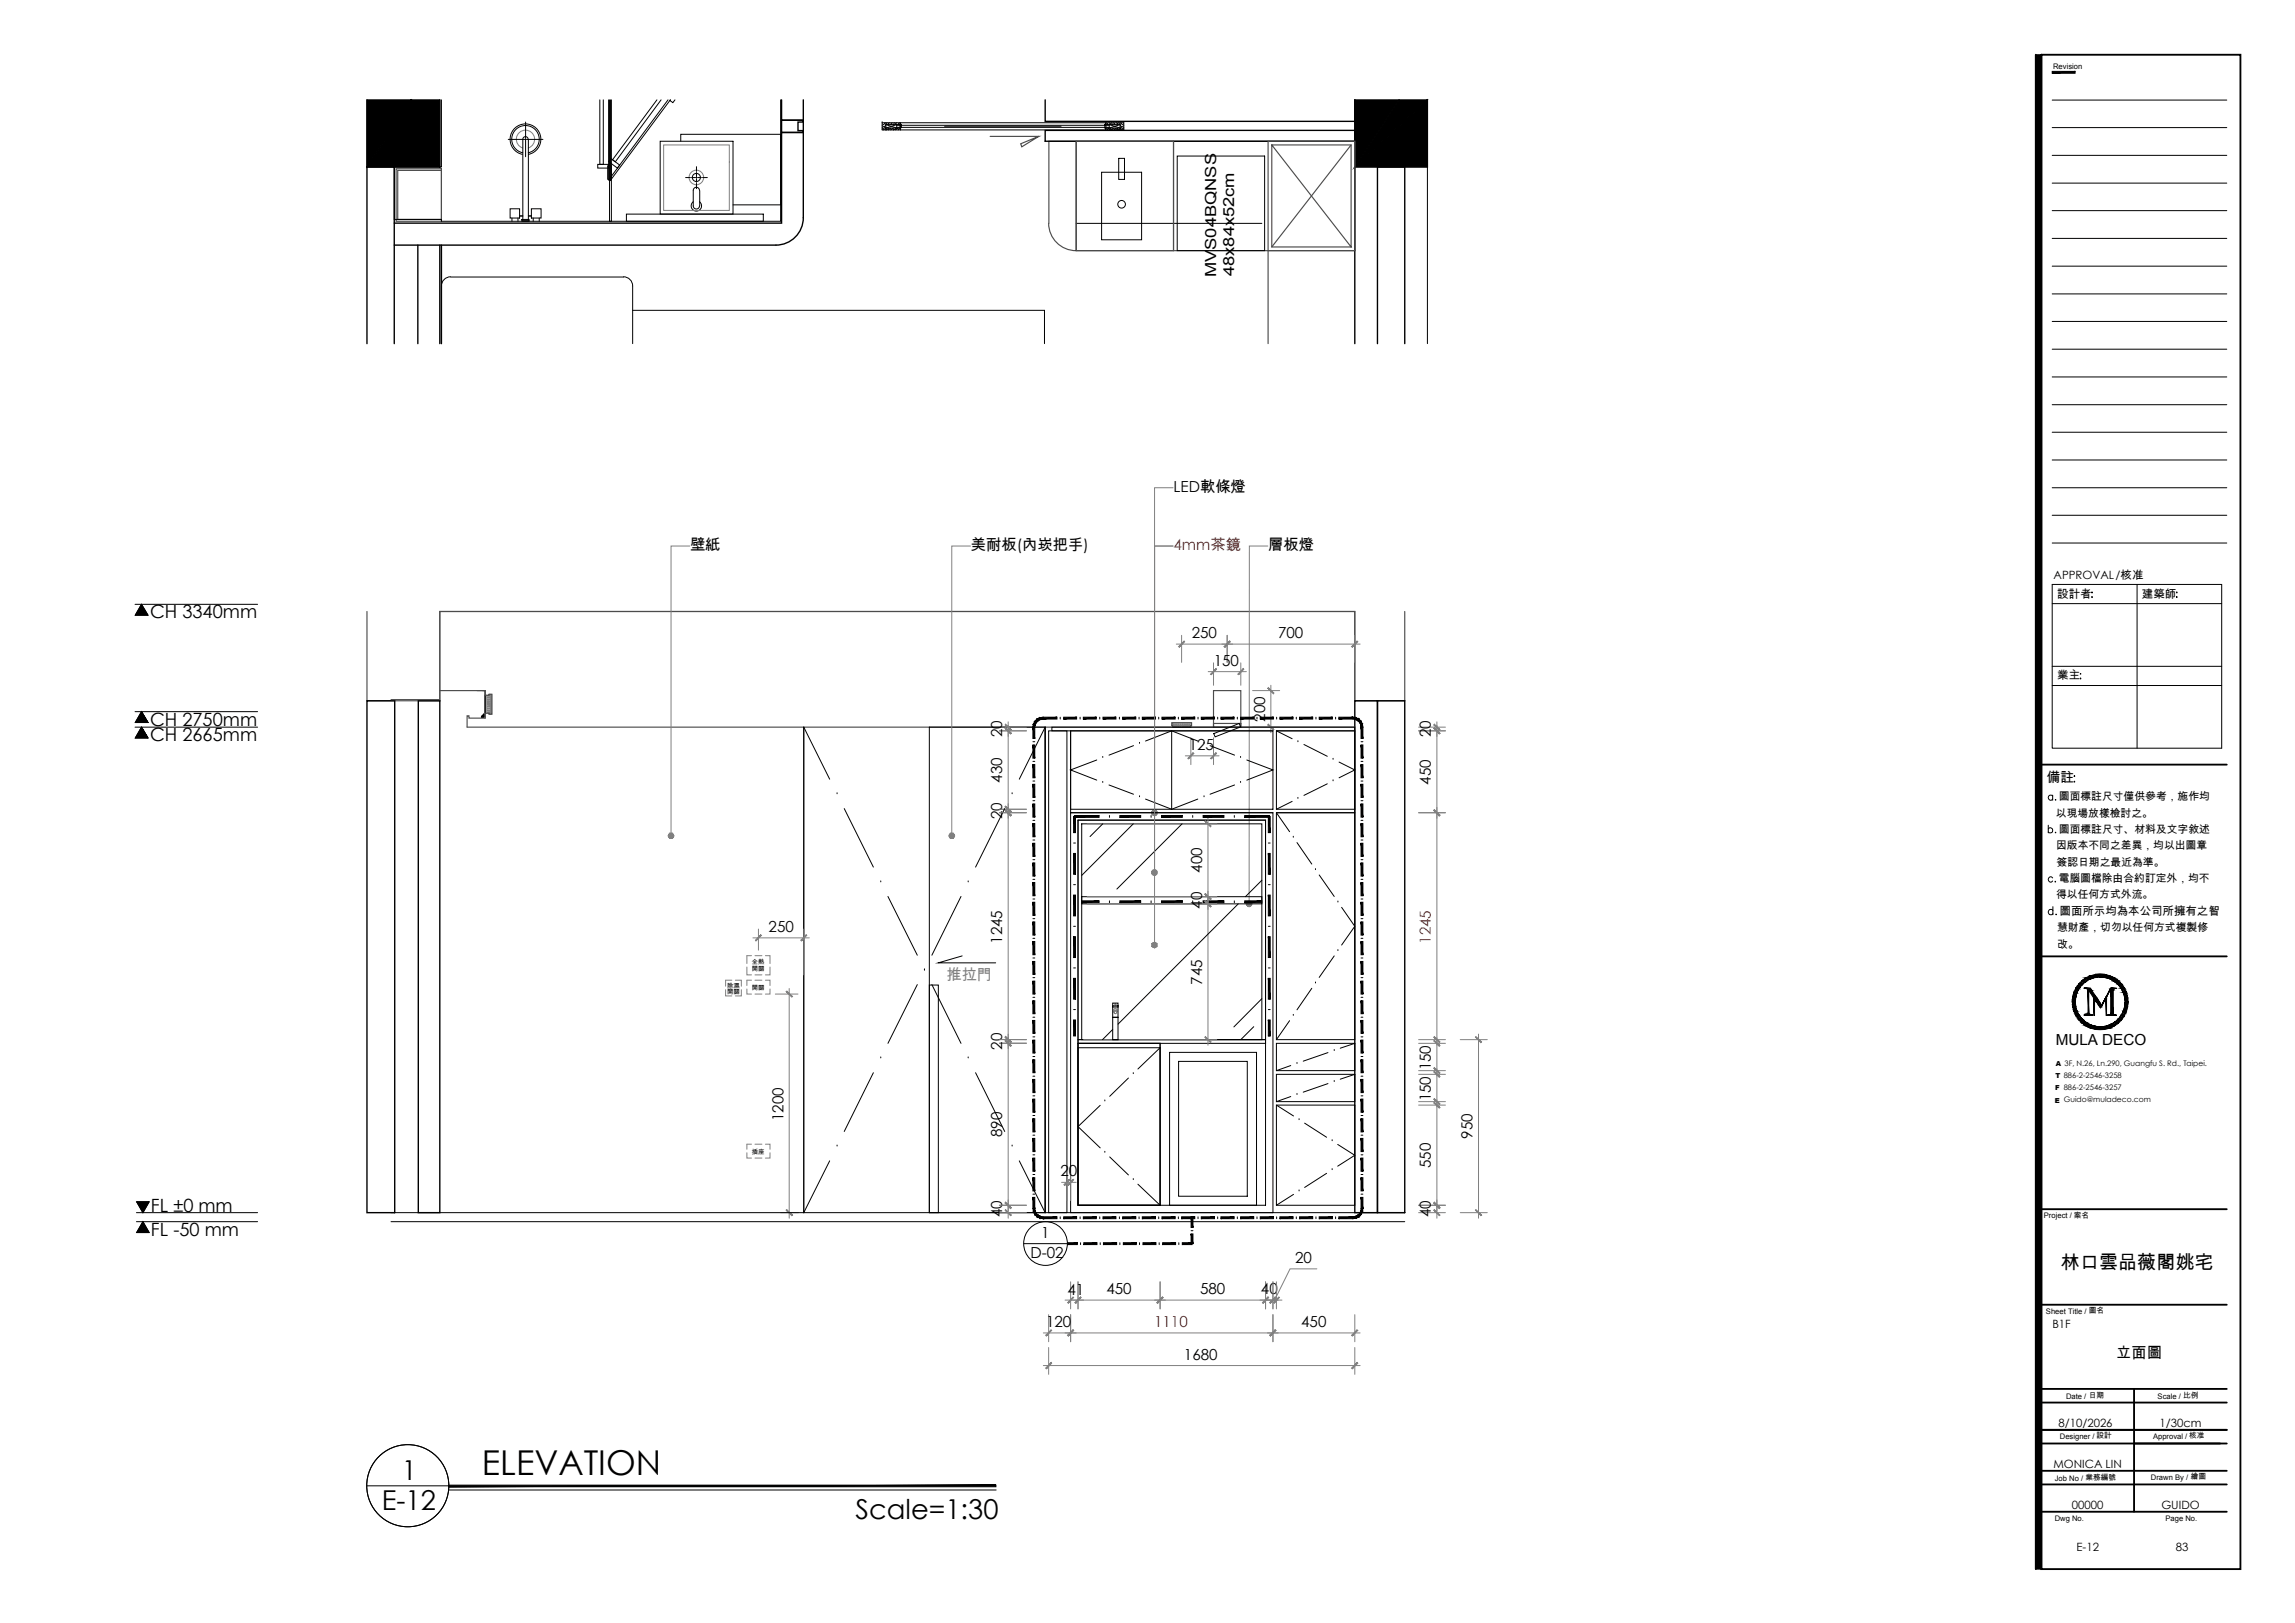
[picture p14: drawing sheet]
<svg xmlns="http://www.w3.org/2000/svg" width="420mm" height="297mm" viewBox="0 0 420 297" stroke-linecap="round" stroke-linejoin="round" font-family="sans-serif">
<defs><g id="words">
<text font-size="6.3" x="88.2" y="269.9">ELEVATION</text>
<g font-size="5">
<text x="73.6" y="270.9">1</text>
<text x="69.9" y="276.3">E-12</text>
<text x="156.6" y="278">Scale=1:30</text>
</g>
<text font-size="3.5" x="377.3" y="232.3">林口雲品薇閣姚宅</text>
<g font-size="3.3">
<text x="27.5" y="113.1">CH 3340mm</text>
<text x="27.5" y="135.6">CH 2665mm</text>
<text x="27.5" y="132.8">CH 2750mm</text>
<text x="27.6" y="221.7">FL ±0 mm</text>
<text x="27.6" y="226.2">FL -50 mm</text>
</g>
<g font-size="2.8">
<text x="222.6" y="50.7" transform="rotate(-90 222.6 50.7)">MVS04BQNSS</text>
<text x="226" y="50.5" transform="rotate(-90 226 50.5)">48x84x52cm</text>
<text x="214.8" y="90">LED軟條燈</text>
<text x="126.3" y="100.7">壁紙</text>
<text x="177.8" y="100.7">美耐板(內崁把手)</text>
<text x="232.2" y="100.7">層板燈</text>
<text x="218.2" y="116.8">250</text>
<text x="234" y="116.8">700</text>
<text x="222.2" y="121.9">150</text>
<text x="183.5" y="134.9" transform="rotate(-90 183.5 134.9)">20</text>
<text x="217.6" y="137.3">125</text>
<text x="231.6" y="132.1" transform="rotate(-90 231.6 132.1)">200</text>
<text x="262" y="134.9" transform="rotate(-90 262 134.9)">20</text>
<text x="183.5" y="143.2" transform="rotate(-90 183.5 143.2)">430</text>
<text x="262" y="143.6" transform="rotate(-90 262 143.6)">450</text>
<text x="183.5" y="150" transform="rotate(-90 183.5 150)">20</text>
<text x="220.1" y="159.8" transform="rotate(-90 220.1 159.8)">400</text>
<text x="220.1" y="166.3" transform="rotate(-90 220.1 166.3)">40</text>
<text x="140.7" y="170.5">250</text>
<text x="183.5" y="172.7" transform="rotate(-90 183.5 172.7)">1245</text>
<text x="220.1" y="180.2" transform="rotate(-90 220.1 180.2)">745</text>
<text x="376.3" y="191.3">MULA DECO</text>
<text x="183.5" y="192.1" transform="rotate(-90 183.5 192.1)">20</text>
<text x="262" y="195.9" transform="rotate(-90 262 195.9)">150</text>
<text x="262" y="201.6" transform="rotate(-90 262 201.6)">150</text>
<text x="143.4" y="205.2" transform="rotate(-90 143.4 205.2)">1200</text>
<text x="183.5" y="208.1" transform="rotate(-90 183.5 208.1)">890</text>
<text x="269.6" y="208.4" transform="rotate(-90 269.6 208.4)">950</text>
<text x="194.1" y="215.3">20</text>
<text x="262" y="213.8" transform="rotate(-90 262 213.8)">550</text>
<text x="183.5" y="222.8" transform="rotate(-90 183.5 222.8)">40</text>
<text x="190.6" y="226.6">1</text>
<text x="262" y="222.8" transform="rotate(-90 262 222.8)">40</text>
<text x="188.6" y="230.2">D-02</text>
<text x="237.1" y="231.2">20</text>
<text x="195.4" y="236.9">41</text>
<text x="202.6" y="236.9">450</text>
<text x="219.7" y="236.9">580</text>
<text x="230.8" y="236.9">40</text>
<text x="191.5" y="242.9">120</text>
<text x="238.2" y="242.9">450</text>
<text x="216.7" y="248.9">1680</text>
<text x="387.4" y="248.5">立面圖</text>
</g>
<g font-size="2.8" fill="#f00">
<text x="214.8" y="100.7">4mm茶鏡</text>
<text x="262" y="172.7" transform="rotate(-90 262 172.7)">1245</text>
<text x="211.3" y="242.9">1110</text>
</g>
<text font-size="2.8" fill="#808080" x="173.3" y="179.3">推拉門</text>
<text font-size="2.5" x="374.7" y="143.2">備註</text>
<g font-size="2.1">
<text x="376" y="106">APPROVAL/核准</text>
<text x="376.6" y="109.4">設計者</text>
<text x="392.1" y="109.4">建築師</text>
<text x="376.6" y="124.3">業主</text>
<text x="377.1" y="167.4">圖面所示均為本公司所擁有之智</text>
<text x="375.8" y="243.1">B1F</text>
<text x="376.9" y="261.2">8/10/2026</text>
<text x="395.4" y="261.2">1/30cm</text>
<text x="375.9" y="268.7">MONICA LIN</text>
<text x="379.3" y="276.2">00000</text>
<text x="395.7" y="276.2">GUIDO</text>
<text x="380.2" y="283.8">E-12</text>
<text x="398.3" y="283.8">83</text>
</g>
<g font-size="2">
<text x="376.4" y="149.5">以現場放樣檢討之。</text>
<text x="376.9" y="146.5">圖面標註尺寸僅供參考，施作均</text>
<text x="376.4" y="155.4">因版本不同之差異，均以出圖章</text>
<text x="376.9" y="152.4">圖面標註尺寸、材料及文字敘述</text>
<text x="376.5" y="158.4">簽認日期之最近為準。</text>
<text x="376.9" y="161.4">電腦圖檔除由合約訂定外，均不</text>
<text x="376.4" y="164.4">得以任何方式外流。</text>
<text x="376.6" y="170.4">慧財產，切勿以任何方式複製修</text>
<text x="376.6" y="173.4">改。</text>
</g>
<g font-size="1.4">
<text x="375.9" y="12.6">Revision</text>
<text x="374.2" y="222.9">Project / 案名</text>
<text x="374.6" y="240.4">Sheet Title / 圖名</text>
<text x="378.2" y="256.1">Date / 日期</text>
<text x="395" y="256.1">Scale / 比例</text>
<text x="377.1" y="263.4">Designer / 設計</text>
<text x="394.2" y="263.4">Approval / 核准</text>
<text x="376.2" y="271">Job No / 業務編號</text>
<text x="393.8" y="270.8">Drawn By / 繪圖</text>
<text x="376.2" y="278.3">Dwg No.</text>
<text x="396.5" y="278.3">Page No.</text>
</g>
<g font-size="1.3">
<text x="376.3" y="197.3">T 886-2-2546-3258</text>
<text x="376.3" y="195.1">A 3F, N.26, Ln.290, Guangfu S. Rd., Taipei.</text>
<text x="376.2" y="201.8">E Guido@muladeco.com</text>
<text x="376.3" y="199.5">F 886-2-2546-3257</text>
</g>
<g font-size="1.2">
<text x="137.6" y="177.7">開關</text>
<text x="137.6" y="176.4">全熱</text>
<text x="133.1" y="182">開關</text>
<text x="133.1" y="180.7">除濕</text>
<text x="137.7" y="181.1">開關</text>
<text x="137.7" y="211.1">插座</text>
</g>
</g></defs>
<!-- layer: I-ELEV-TEXT -->
<g fill="#000" stroke="#000" stroke-width=".18">
<path d="M25.9 110.6l1.2 2h-2.3zM25 219.9h2.3l-1.1 2zM26.2 223.6l1.1 2h-2.3z"/>
<path d="M25.9 133.1l1.2 2zM25.9 133.1l1.2 2h-2.3z"/>
<path d="M25.9 130.2l1.2 2zM25.9 130.2l1.2 2h-2.3z"/>
</g>
<path d="M24.7 110.6h22.5M25.9 110.6l1.2 2h-2.3zM24.7 133.1h22.5M24.7 130.2h22.5M25.9 133.1l1.2 2h-2.3zM25.9 130.2l1.2 2h-2.3zM25 219.9h2.3l-1.1 2zM25 221.9h22.2M25 223.6h22.2M26.2 223.6l1.1 2h-2.3z" fill="none" stroke="#000" stroke-width=".18"/>
<!-- layer: I-ELEV2 -->
<path d="M67.2 111.9v16.4h13.3v-16.4h167.5v16.4h9.2v-16.4M71.6 128h8.9v-16.1h167.5v16.1M80.5 126.4h8.3v5h-2.9v-.4h-.4v2.1h162.5M87.3 126.4h1.5v.8h.7v-.1h.5v3.6h-.5v-.2h-.7M88.3 126.4h.5v5M214.7 133.1l-.2-.8h3.6l-.1 .8M222.2 133.1v-6.7h5v6.7M222.2 132.4h5v.7h-5z" fill="none" stroke="#4c4c4c" stroke-width=".21"/>
<!-- layer: I-ELEV1 -->
<path d="M67.2 128.3h5.1v93.6h-5.1zM76.6 128.3h3.9v93.6h-3.9zM147.2 133.1v88.8M191.3 133.1v88.8M248 128.3h4.2v93.6h-4.2zM252.2 128.3h5v93.6h-5z" fill="none" stroke="#000" stroke-width=".25"/>
<!-- layer: I-ELEV6 -->
<g fill="none" stroke="#808080" stroke-width=".18">
<path d="M89.2 129.3l.6 .1h-.6zM89.2 128.6l.6 .1h-.6zM89.2 129.6l.6 .1h-.6zM89.2 129.9l.6 .1-.6 .1zM89.2 128.3l.6 .1h-.6zM89.2 127.3l.6 .1h-.6zM89.5 127.1h.5v3.6h-.5zM89.8 129l-.6-.1v.2h.6M89.8 130.3h-.6v.1l.6-.1M89.8 128h-.6v.1l.6-.1M89.8 127.6h-.6v.1h.6M89.8 127.1v3.6"/>
<path d="M214.5 132.3h3.6v.5h-3.6zM214.5 132.5h3.6M214.8 132.5l-.1 .6h.1v-.6M215.1 132.5l.1 .6h-.1zM215.4 132.5l.1 .6h-.1zM215.8 132.5l.1 .6h-.2zM216.1 132.5l.1 .6h-.1zM216.4 132.5v.6h.1v-.6M216.7 132.5l.2 .6h-.2zM217.1 132.5l.1 .6h-.2zM217.5 132.5l-.1 .6h.1v-.6M217.8 132.5v.6h-.1z"/>
<path d="M134 179.4h-1.2v1.1M134.6 179.4h1.1v1.1M136.7 177v1.4h.9M137.6 179.4h-.9v1M137.6 174.9h-.9v1.4M138.2 179.4h1.3M138.2 178.4h1.3M138.2 174.9h1.3M140.1 179.4h.9v1M140.1 174.9h.9v1.4M141 177v1.4h-.9M132.8 181.1v1.2h1.2"/>
<path d="M135.7 181.1v1.2h-1.1M136.7 181v.9h.9M138.2 181.9h1.3M141 181v.9h-.9M136.7 211v.9h.9M137.6 209.4h-.9v.9M138.2 211.9h1.3M138.2 209.4h1.3M140.1 209.4h.9v.9M141 211v.9h-.9"/>
</g>
<!-- layer: I-ELEV-DIM -->
<path d="M147.2 221.9h.1" fill="none" stroke="#000" stroke-width=".18"/>
<g fill="none" stroke="#808080" stroke-width=".18">
<path d="M215.3 117.9h33.7M216.3 116.3v4.9M224.7 116.3v4.9M248 116.3v4.9M183 133.8h4.9M183 133.1h4.9M184.6 132.1v2.7M184.6 132.7v88.9M217 138.3h6.2M218 135v4.9M221.2 122.9h7M222.2 121.3v4.1"/>
<path d="M222.2 135v4.9M227.2 121.3v4.1M229.3 133.1h5M229.3 126.4h5M232.7 125.4v8.7M259.7 133.8h4.9M259.7 133.1h4.9M263.1 132.1v2.7M263.1 132.7v17.1M183 148.7h4.9M183 148.1h4.9M184.6 147.1v2.7"/>
<path d="M199.1 150.8h23.7M221.1 149.8v41.5M259.7 148.7h4.9M137.8 171.6h10.4M138.9 170v3.9M147.2 170v8.4M199.1 165.4h23.7M199.1 164.1h23.7M221.1 163.1v3.3M141.9 181.9h4.2M144.5 180.9v42.1M183 190.2l4.9 .1h-4.9"/>
<path d="M183 191h4.9M183 190.9h4.9M184.6 189.3v2.6M198.4 190.3h24.4M259.7 196.6h4.9M259.7 191h4.9M259.7 195.9h4.9M263.1 195.6v7M263.1 189.9v7M267.3 190.3h5M270.7 189.3v33.7M184.6 219.6v3.4"/>
<path d="M194.4 216.4h2.6M195.3 214.8v4.9M196 214.8v4.9M259.7 202.3h4.9M259.7 201.6h4.9M263.1 219.6v3.4M263.1 201.3v20.3M142.9 221.9h3.3M183 221.9h4.9M183 220.6h4.9M195 237.9h3.4M196 234.6v5"/>
<path d="M196.4 237.9h36.6M197.4 234.6v5M212.4 234.6v5M230.7 237.9h3.3M231.7 234.6v5M233 237.9h.7h-.7M233 234.6v5M233.7 237.9h1M233.7 234.6v5M241.1 232.2h-4.9l-2.9 5.7M259.7 221.9h4.9M259.7 220.6h4.9"/>
<path d="M267.3 221.9h5M191 244h6M191 249.9h58M192 240.6v5M192 246.6v4.9M196 240.6v5M232 244h17M233 240.6v5M248 240.6v5M248 246.6v4.9"/>
</g>
<!-- layer: 0 -->
<g fill="#808080" stroke="#808080" stroke-width=".18">
<path d="M139.3 171.1l-.9 1.1 1-1zM139.3 171.1l-.9 1.1-.1-.1z"/>
<path d="M146.6 172.1l.1 .1 .9-1.1zM147.6 171.1l.1 .1-1 1z"/>
<path d="M143.9 181.5l1 1 .2-.1zM143.9 181.5l.2-.1 1 1z"/>
<path d="M143.9 221.5l1.2 .9-1-1zM143.9 221.5l1.2 .9-.2 .1z"/>
<path d="M228.7 165.4v.5l-.3-.1zM228.3 165.7l.1 .1 .3-.4zM228.2 165.4h.5l-.4 .3z"/>
<path d="M228.3 165.2l.4 .2h-.5zM228.3 165.2l.4 .2-.3-.4zM228.4 165l.3-.1v.5z"/>
<path d="M228.7 164.9l.2 .1-.2 .4zM228.9 165l-.2 .4 .4-.2zM228.7 165.4l.4-.2 .1 .2z"/>
<path d="M228.7 165.4h.5l-.1 .3zM228.7 165.4l.2 .4 .2-.1zM228.7 165.4l.2 .4-.2 .1z"/>
<path d="M122.9 153v.4h-.3zM122.4 153.2l.2 .2 .3-.4zM122.3 153h.6l-.5 .2z"/>
<path d="M122.4 152.7l.5 .3h-.6zM122.6 152.5l-.2 .2 .5 .3zM122.6 152.5h.3v.5z"/>
<path d="M122.9 152.5h.2l-.2 .5zM123.1 152.5l-.2 .5 .4-.3zM122.9 153l.4-.3 .1 .3z"/>
<path d="M122.9 153h.5l-.1 .2zM122.9 153l.2 .4 .2-.2zM122.9 153l.2 .4h-.2z"/>
<path d="M174.2 153v.4h-.2zM173.8 153.2l.2 .2 .2-.4zM173.7 153h.5l-.4 .2z"/>
<path d="M173.8 152.7l.4 .3h-.5zM174 152.5l-.2 .2 .4 .3zM174 152.5h.2v.5z"/>
<path d="M174.2 152.5h.3l-.3 .5zM174.5 152.5l-.3 .5 .5-.3zM174.2 153l.5-.3 .1 .3z"/>
<path d="M174.2 153h.6l-.1 .2zM174.2 153l.3 .4 .2-.2zM174.2 153l.3 .4h-.3z"/>
<path d="M211.4 148.7v.6l-.3-.1zM210.9 149l.2 .2 .3-.5zM210.9 148.7h.5l-.5 .3z"/>
<path d="M210.9 148.5l.5 .2h-.5zM210.9 148.5l.5 .2-.3-.4zM211.1 148.3h.3v.4z"/>
<path d="M211.4 148.3h.2l-.2 .4zM211.6 148.3l-.2 .4 .4-.2zM211.4 148.7l.4-.2v.2z"/>
<path d="M211.4 148.7h.4v.3zM211.4 148.7l.2 .5 .2-.2zM211.4 148.7l.2 .5-.2 .1z"/>
<path d="M196.5 243.4l-.9 1.1 1-1zM195.5 244.4l1-1-.9 1.1z"/>
<path d="M232.5 244.4l.1 .1 .9-1.1zM233.5 243.4l.1 .1-1 1z"/>
<path d="M233.5 243.4l-.9 1.1 1-1zM232.5 244.4l1-1-.9 1.1z"/>
<path d="M247.4 244.4l.2 .1 .9-1.1zM248.5 243.4l.1 .1-1 1z"/>
<path d="M212.8 237.4l-.9 1.1 1-1zM212.8 237.4l-.9 1.1-.1-.1z"/>
<path d="M232.2 237.4l-1.1 1 .1 .1zM232.2 237.4v.1l-1 1z"/>
<path d="M211.8 238.4l.1 .1 .9-1.1zM212.8 237.4l.1 .1-1 1z"/>
<path d="M197.8 237.4l-.9 1.1 1-1zM197.8 237.4l-.9 1.1-.1-.1z"/>
<path d="M232.2 237.4l-1.1 1 .1 .1zM232.2 237.4v.1l-1 1z"/>
<path d="M233.5 237.4l-.9 1.1 1-1zM233.5 237.4l-.9 1.1-.1-.1z"/>
<path d="M270.2 221.4l-.1 .1 1.1 .9zM270.1 221.5l1.1 .9-.1 .1z"/>
<path d="M270.1 189.8l1 1 .1-.1zM270.1 189.8l.1-.1 1 1z"/>
<path d="M262.5 201.8l1 1 .1-.1zM262.6 201.7l1 1-1.1-.9z"/>
<path d="M262.6 220l-.1 .2 1.1 .9zM262.5 220.2l1.1 .9-.1 .1z"/>
<path d="M262.6 220l-.1 .2 1.1 .9zM262.5 220.2l1.1 .9-.1 .1z"/>
<path d="M262.5 221.5l1 1 .1-.1zM262.5 221.5l.1-.1 1 1z"/>
<path d="M262.6 196l-.1 .2 1.1 .8zM262.5 196.2l1.1 .8-.1 .2z"/>
<path d="M262.5 201.2l1 1 .1-.2zM262.5 201.2l.1-.1 1 .9z"/>
<path d="M262.6 190.4l-.1 .1 1.1 .9zM262.5 190.5l1.1 .9-.1 .1z"/>
<path d="M262.5 195.5l1 1 .1-.1zM262.5 195.5l.1-.1 1 1z"/>
<path d="M262.5 148.3l1 1 .1-.1zM262.6 148.2l1 1-1.1-.9z"/>
<path d="M262.6 189.7l-.1 .1 1.1 .9zM262.5 189.8l1.1 .9-.1 .1z"/>
<path d="M262.5 133.3l1 1 .1-.1zM262.6 133.2l1 1-1.1-.9z"/>
<path d="M262.6 148.2l-.1 .1 1.1 .9zM262.5 148.3l1.1 .9-.1 .1z"/>
<path d="M262.6 132.5l-.1 .2 1.1 .8zM262.5 132.7l1.1 .8-.1 .1z"/>
<path d="M262.5 133.3l1 1 .1-.1zM262.6 133.2l1 1-1.1-.9z"/>
<path d="M184.1 220l-.1 .2 1.1 .9zM184 220.2l1.1 .9-.1 .1z"/>
<path d="M184 221.5l1 1 .1-.1zM184 221.5l.1-.1 1 1z"/>
<path d="M184.1 220l-.1 .2 1.1 .9zM184 220.2l1.1 .9-.1 .1z"/>
<path d="M184 190.5l1 1 .1-.1zM184 190.5l.1-.1 1 1z"/>
<path d="M184.1 189.7l-.1 .1 1.1 .9zM184 189.8l1.1 .9-.1 .1z"/>
<path d="M184 190.5l1 1 .1-.1zM184.1 190.4l1 1-1.1-.9z"/>
<path d="M184.1 147.6h-.1l1.1 .9zM184 147.6l1.1 .9-.1 .2z"/>
<path d="M184 148.3l1 1 .1-.1zM184.1 148.2l1 1-1.1-.9z"/>
<path d="M184.1 147.6h-.1l1.1 .9zM184 147.6l1.1 .9-.1 .2z"/>
<path d="M184 133.3l1 1 .1-.1zM184 133.3l.1-.1 1 1z"/>
<path d="M184 133.3l1 1 .1-.1zM184 133.3l.1-.1 1 1z"/>
<path d="M184.1 132.5l-.1 .2 1.1 .8zM184 132.7l1.1 .8-.1 .1z"/>
<path d="M211.4 159.7v.5l-.3-.1zM210.9 159.9l.2 .2 .3-.4zM210.9 159.7h.5l-.5 .2z"/>
<path d="M210.9 159.5l.5 .2h-.5zM210.9 159.5l.5 .2-.3-.5zM211.1 159.2h.3v.5z"/>
<path d="M211.4 159.2h.2l-.2 .5zM211.6 159.2l-.2 .5 .4-.2zM211.4 159.7l.4-.2v.2z"/>
<path d="M211.4 159.7h.4v.2zM211.4 159.7l.2 .4 .2-.2zM211.4 159.7l.2 .4-.2 .1z"/>
<path d="M225.1 117.3l-.9 1.1 1-.9zM225.1 117.3l-.9 1.1-.1-.1z"/>
<path d="M247.4 118.3l.2 .1 .9-1.1zM248.5 117.3l.1 .2-1 .9z"/>
<path d="M218.4 137.8l-.9 1 .1 .1zM218.4 137.8l.2 .1-1 1z"/>
<path d="M222.6 137.8l-.9 1.1 1-1zM222.6 137.8l-.9 1.1-.1-.1z"/>
<path d="M216.8 117.3l-.9 1.1 1-.9zM216.8 117.3l-.9 1.1-.1-.1z"/>
<path d="M224.1 118.3l.1 .1 .9-1.1zM225.1 117.3l.1 .2-1 .9z"/>
<path d="M221.6 123.4l.1 .1 .9-1.1zM222.6 122.4l.1 .1-1 1z"/>
<path d="M227.6 122.4l-.9 1.1 1-1zM227.6 122.4l-.9 1.1-.1-.1z"/>
<path d="M232.1 126l1 1 .1-.1zM232.2 125.8l1 1.1-1.1-.9z"/>
<path d="M232.2 132.5l-.1 .2 1.1 .8zM232.1 132.7l1.1 .8-.1 .1z"/>
<path d="M220.6 189.8l1.1 .9-1-1zM220.6 189.8l1.1 .9-.1 .1z"/>
<path d="M220.6 165l1 1 .1-.1zM220.7 164.9l1 1-1.1-.9z"/>
<path d="M220.7 163.6h-.1l1.1 .9zM220.6 163.6l1.1 .9-.1 .2z"/>
<path d="M220.6 150.3l1 1 .1-.1zM220.6 150.3l.1-.1 1 1z"/>
<path d="M192.4 249.4l-.8 1.1 .9-1zM192.4 249.4l-.8 1.1-.2-.1z"/>
<path d="M247.4 250.4l.2 .1 .9-1.1zM248.5 249.4l.1 .1-1 1z"/>
<path d="M197.8 237.4l-.9 1.1 1-1zM197.8 237.4l-.9 1.1-.1-.1z"/>
<path d="M196.5 237.4l-1 1 .1 .1zM196.5 237.4l.1 .1-1 1z"/>
<path d="M196.5 243.4l-.9 1.1 1-1zM195.5 244.4l1-1-.9 1.1z"/>
<path d="M191.4 244.4l.2 .1 .8-1.1zM192.4 243.4l.1 .1-.9 1z"/>
<path d="M196.5 215.8l-.9 1.1 1-1zM195.5 216.8l1-1-.9 1.1z"/>
<path d="M194.8 216.8l.1 .1 .9-1.1zM195.8 215.8l.1 .1-1 1z"/>
<path d="M220.7 163.6h-.1l1.1 .9zM220.6 163.6l1.1 .9-.1 .2z"/>
<path d="M220.6 165l1 1 .1-.1zM220.7 164.9l1 1-1.1-.9z"/>
<path d="M184 148.3l1 1 .1-.1zM184.1 148.2l1 1-1.1-.9z"/>
<path d="M184.1 189.7l-.1 .1 1.1 .9zM184 189.8l1.1 .9-.1 .1z"/>
<path d="M233.5 237.4l-1 1 .1 .1zM233.5 237.4l.1 .1-1 1z"/>
<path d="M234.1 237.4l-.8 1.1 .9-1zM234.1 237.4l-.8 1.1-.2-.1z"/>
<path d="M211.4 173v.5l-.3-.1zM210.9 173.2l.2 .2 .3-.4zM210.9 173h.5l-.5 .2z"/>
<path d="M210.9 172.7l.5 .3h-.5zM210.9 172.7l.5 .3-.3-.5zM211.1 172.5h.3v.5z"/>
<path d="M211.4 172.5h.2l-.2 .5zM211.6 172.5l-.2 .5 .4-.3zM211.4 173l.4-.3v.3z"/>
<path d="M211.4 173h.4v.2zM211.4 173l.2 .4 .2-.2zM211.4 173l.2 .4-.2 .1z"/>
</g>
<!-- layer: I-ELEV4 -->
<path d="M71.6 221.9h185.6M71.6 223.6h185.6" fill="none" stroke="#000" stroke-width=".18"/>
<!-- layer: I-ELEV252 -->
<g fill="none" stroke="#000" stroke-width=".18">
<path d="M147.2 133.1l4.7 9.5M170.1 133.1h21.2v88.8h-21.2zM191.3 133.1l-4.7 9.5M200.8 139.1l-4.8 1.8 4.8 1.9M201.9 138.6h.1M207.5 136.5l-4.5 1.7M208.6 136h.1M209.7 135.6l4.8-1.8 4.8 1.8M220.4 136h.1M221.5 136.5l4.5 1.7M222.2 134.3l4.7-1.9 .2 .6-4.6 1.9zM227.1 138.6h.1"/>
<path d="M228.3 139.1l4.7 1.8-4.7 1.9M233.7 133.8l2.9 1.4M237.6 135.7h.1M238.7 136.3l4.3 2.1M244.1 139h.1M245.2 139.5l2.8 1.4-2.8 1.5M153.2 145.3h.1M154.6 148l5.3 10.7M183.9 148l-5.3 10.7M185.3 145.3h.1M196.6 154.3h.3M196.6 149.4h.3"/>
<path d="M198 150.8h33v39.5h-33zM201.9 143.2h.1M201.9 150.8l-2.3 2.3M203 143.7l4.5 1.7M203.1 149.3v.3M207.5 150.8l-9.5 9.4M208.6 145.8h.1M209.7 146.2l4.8 1.9 4.8-1.9M210.7 149.3v.3M216.4 150.8l-11.9 11.9M218.4 149.3v.3M220.4 145.8h.1"/>
<path d="M226 149.3v.3M226 143.7l-4.5 1.7M227.1 143.2h.1M232.2 154.3h.3M233.7 148.7l2.4 3.5M236.6 146.7l-2.9 1.4M236.8 153.2h.1M237.4 154.2l2.8 3.9M237.6 146.1h.1M240.8 159.2h.1M243 143.5l-4.3 2.1M244.1 142.9h.1"/>
<path d="M161.2 161.4h.1M162.6 164.1l5.3 10.7M169.2 177.5h.1M175.9 164.1l-5.3 10.7M177.2 161.4h.1M196.6 177.2h.3M196.6 169.5h.3M196.6 161.9h.3M203.1 164.9v.3M210.7 164.9v.3M218.4 164.9v.3M226 164.9v.3"/>
<path d="M226.7 165.4l-22 22M231 161.1l-3 3M232.2 177.2h.3M232.2 169.5h.3M232.2 161.9h.3M240.8 179.9h.1M241.5 160.1l2.8 4M244.3 174.9l-2.8 4M244.9 165.1h.1M244.9 174h.1M245.6 166.1l2.4 3.4-2.4 3.5M159.9 196.3l-5.3 10.8"/>
<path d="M161.2 193.6h.1M167.9 180.2l-5.3 10.8M170.1 180.3h1.7v41.6h-1.7zM170.6 180.2l5.3 10.8M177.2 193.6h.1M178.6 196.3l5.3 10.8M196.6 184.8h.3M203.7 188.4l-1.9 1.9M206.6 197.3l-3.4 3.3M207.5 196.5h.1M212.4 191.8l-4.1 3.9M214.1 192.6h15.9v28h-15.9z"/>
<path d="M215.8 194.3h12.5v24.6h-12.5zM229.5 187.9l-2.3 2.4M231 182.8l-5.1 5.1M232.2 184.8h.3M232.2 189.6h.3M236.1 186.8l-2.4 3.5M236.3 195l-2.6 .9M236.8 185.8h.1M237.4 194.6h.1M240.2 180.9l-2.8 3.9M243.1 192.6l-4.5 1.6M243.1 198.3l-4.5 1.6"/>
<path d="M244.3 192.3h.1M244.3 197.9h.1M248 191l-2.6 .8M248 196.6l-2.6 .9M151.9 212.5l-4.7 9.4M153.2 209.7h.1M185.3 209.7h.1M186.6 212.5l4.7 9.4M201.4 202.3l-4 3.9 4 3.9M202.3 201.5h.1M202.3 210.9h.1M203.2 211.7l3.4 3.3"/>
<path d="M207.5 215.9h.1M208.3 216.7l4.1 3.9M233.7 202.3l3.1 1.9M236.3 200.7l-2.6 .9M236.8 218.6l-3.1 2M237.4 200.3h.1M237.8 204.9h.1M237.8 218h.1M238.8 205.6l4.1 2.5M242.9 214.7l-4.1 2.6M243.9 208.8h.1M243.9 214.1h.1"/>
<path d="M244.9 209.5l3.1 1.9-3.1 2"/>
</g>
<!-- layer: I-ELEV5 -->
<g fill="none" stroke="#000" stroke-width=".18">
<path d="M88.4 131.2l.1 .1-.1-.1M88.5 130.7l.1 .2-.3 .3h-.2zM88.6 130.8h.1v.3l-.1-.1v.2l-.3 .1h.1l-.3-.1M88.6 131h.1M192 133.8h3.3v88.1h-3.3zM196 133.8v14.9h37M196 133.8h37v14.3h-37zM214.5 133.8v14.3M233 133.8h-40.4v-.7h55.4v.7h-14.3M233.7 133.8h14.3v14.3h-14.3zM248 133.8v14.9h-14.3M196 148.7h37v73.2h-37z"/>
<path d="M197.4 150.1h34.3v40.2h-34.3zM197.4 150.1h34.3v70.5h-34.3zM233.7 148.7h14.3v41.6h-14.3zM176.1 174.9l-4.3 1.3h10.5M198 164.1h33v1.3h-33zM197.4 191h15v29.6h-15zM197.4 190.3h34.3v.7h-34.3zM197.4 191.8h15v28.8h-15zM233.7 191h14.3v4.9h-14.3zM233.7 196.6h14.3v5h-14.3zM233.7 202.3h14.3v18.3h-14.3z"/>
</g>
<!-- layer: 0 -->
<path d="M126.3 99.9h-3.4v53.1M177.7 99.9h-3.5v53.1M214.8 89.3h-3.4v59.4M232.1 99.9h-3.4v65.5M211.4 159.7v-59.8h3.4h-3.4v73.1" fill="none" stroke="#808080" stroke-width=".18"/>
<!-- layer: I-DWGTITLE -->
<g fill="none" stroke="#000" stroke-width=".18">
<path d="M67.2 271.9h15M82.1 272.7h100.3"/>
<circle cx="74.7" cy="271.9" r="7.5"/>
</g>
<path d="M82.2 271.8v.3l100.1-.3zM82.2 272.1l100.1-.3v.3z" fill="#000" stroke="#000" stroke-width=".18"/>
<!-- layer: $MIRROR -->
<path d="M259.7 148.7h4.9M263.1 147.8v43.5M259.7 190.3h4.9M195 244h39M196 240.6v5M233 240.6v5" fill="none" stroke="#808080" stroke-width=".18"/>
<!-- layer: I-ELEV2 -->
<path d="M89.1 127.2v3.3" fill="none" stroke="#808080" stroke-width=".18"/>
<path d="M88.8 127.2v3.3M214.7 133.1h3.3" fill="none" stroke="#000" stroke-width=".18"/>
<!-- layer: I-ELEV252 -->
<g fill="#000" stroke="#000" stroke-width=".18">
<path d="M196.6 149.4v3h.3zM196.6 149.4h.3v3z"/>
<path d="M196.7 149.3v.3l4.5-.3zM196.7 149.6l4.5-.3v.3z"/>
<path d="M205 149.3v.3l3.8-.3zM205 149.6l3.8-.3v.3z"/>
<path d="M212.6 149.3v.3l3.9-.3zM212.6 149.6l3.9-.3v.3z"/>
<path d="M220.3 149.3v.3l3.8-.3zM220.3 149.6l3.8-.3v.3z"/>
<path d="M227.9 149.3v.3l4.5-.3zM227.9 149.6l4.5-.3v.3z"/>
<path d="M232.2 149.4l.3 3v-3zM232.2 149.4l.3 3h-.3z"/>
<path d="M232.2 156.2l.3 3.8v-3.8zM232.2 156.2l.3 3.8h-.3z"/>
<path d="M196.6 171.4v3.8h.3zM196.6 171.4h.3v3.8z"/>
<path d="M196.6 163.8v3.8h.3zM196.6 163.8h.3v3.8z"/>
<path d="M196.6 156.2v3.8h.3zM196.6 156.2h.3v3.8z"/>
<path d="M198 164.9v.3l3.2-.3zM198 165.2l3.2-.3v.3z"/>
<path d="M205 164.9v.3l3.8-.3zM205 165.2l3.8-.3v.3z"/>
<path d="M212.6 164.9v.3l3.9-.3zM212.6 165.2l3.9-.3v.3z"/>
<path d="M220.3 164.9v.3l3.8-.3zM220.3 165.2l3.8-.3v.3z"/>
<path d="M227.9 164.9v.3l3.1-.3zM227.9 165.2l3.1-.3v.3z"/>
<path d="M232.2 163.8l.3 3.8v-3.8zM232.2 163.8l.3 3.8h-.3z"/>
<path d="M232.2 171.4l.3 3.8v-3.8zM232.2 171.4l.3 3.8h-.3z"/>
<path d="M232.2 179.1l.3 3.8v-3.8zM232.2 179.1l.3 3.8h-.3z"/>
<path d="M196.6 186.7v2.9h.3zM196.6 186.7h.3v2.9z"/>
<path d="M196.6 179.1v3.8h.3zM196.6 179.1h.3v3.8z"/>
<path d="M232.2 186.7l.3 2.9v-2.9zM232.2 186.7l.3 2.9h-.3z"/>
</g>
<!-- layer: FF-FIXT -->
<path d="M203.7 190.2h1M203.7 186.2h1zM203.7 184.3h.1M203.7 183.6h1v.5h-1zM203.7 184.1v6.1M203.7 184.3h1M204.7 184.3h.1M204.7 186.2v4.1l-1-.1M204.7 184.1v2.1" fill="none" stroke="#000" stroke-width=".18"/>
<g fill="none" stroke="#808080" stroke-width=".18">
<path d="M203.9 185.1v-.3a.28 .28 0 0 1 .3-.2 .28 .28 0 0 1 .3 .2v.3M204 185.2a.26 .26 0 0 1 .2-.3 .26 .26 0 0 1 .2 .3M204.4 185.1l-.3-.2-.1 .1v.3a.25 .25 0 0 0 .3 .2 .25 .25 0 0 0 .1-.4 .25 .25 0 0 0-.4 .1v.1M204.4 185.1v.2"/>
<circle cx="204.2" cy="183.8" r=".12"/>
</g>
<!-- layer: I-ELEV-SYMB -->
<g fill="#000" stroke="#000" stroke-width=".18">
<path d="M189.1 133.1l.3 2.1v-2.1zM189.1 133.1l.3 2.1h-.3z"/>
<path d="M189.1 136.3l.3 2.5v-2.5zM189.1 136.3l.3 2.5h-.3z"/>
<path d="M189.1 139.9l.3 2.5v-2.5zM189.1 139.9l.3 2.5h-.3z"/>
<path d="M190.4 131.3h.6v.3zM190.4 131.3l.1 .4 .5-.1zM189.9 131.6l.5-.3 .1 .4zM189.9 131.6l.2 .3 .4-.2zM189.9 131.6l.2 .3-.7 .1zM189.4 132l.3 .2 .4-.3zM189.4 132l.3 .2-.5 .3zM189.2 132.5l.3 .2 .2-.5zM189.2 132.5l.3 .2-.4 .4zM189.1 133.1h.3l.1-.4z"/>
<path d="M191 131.6h2.5v-.3zM191 131.3h2.5l-2.5 .3z"/>
<path d="M194.7 131.6h2.4v-.3zM194.7 131.3h2.4l-2.4 .3z"/>
<path d="M198.3 131.6h2.4v-.3zM198.3 131.3h2.4l-2.4 .3z"/>
<path d="M201.9 131.6h2.4v-.3zM201.9 131.3h2.4l-2.4 .3z"/>
<path d="M205.5 131.6h2.4v-.3zM205.5 131.3h2.4l-2.4 .3z"/>
<path d="M209.1 131.6h2.4v-.3zM209.1 131.3h2.4l-2.4 .3z"/>
<path d="M212.7 131.6h2.4v-.3zM212.7 131.3h2.4l-2.4 .3z"/>
<path d="M216.3 131.6h2.4v-.3zM216.3 131.3h2.4l-2.4 .3z"/>
<path d="M219.9 131.6h2.4v-.3zM219.9 131.3h2.4l-2.4 .3z"/>
<path d="M223.5 131.6h2.4v-.3zM223.5 131.3h2.4l-2.4 .3z"/>
<path d="M227.1 131.6h2.4v-.3zM227.1 131.3h2.4l-2.4 .3z"/>
<path d="M230.7 131.6h2.4v-.3zM230.7 131.3h2.4l-2.4 .3z"/>
<path d="M234.3 131.6h2.4v-.3zM234.3 131.3h2.4l-2.4 .3z"/>
<path d="M237.9 131.6h2.4v-.3zM237.9 131.3h2.4l-2.4 .3z"/>
<path d="M241.5 131.6h2.4v-.3zM241.5 131.3h2.4l-2.4 .3z"/>
<path d="M245.1 131.6h2.6v-.3zM245.1 131.3h2.6l-2.6 .3z"/>
<path d="M249.2 136.3v2.5h.3zM249.2 136.3h.3v2.5z"/>
<path d="M249.2 133.1v2.1h.3zM249.2 133.1h.3v2.1z"/>
<path d="M249.4 132.5l.1 .6h-.3zM249.1 132.7l.1 .4 .2-.6zM249.2 132l.2 .5-.3 .2zM248.9 132.2l.2 .5 .1-.7zM248.8 131.6l.4 .4-.3 .2zM248.8 131.6l-.2 .3 .3 .3zM248.2 131.3l.6 .3-.2 .3zM248.2 131.3v.4l.4 .2zM247.7 131.3h.5v.4zM247.7 131.3v.3l.5 .1z"/>
<path d="M189.1 143.5l.3 2.5v-2.5zM189.1 143.5l.3 2.5h-.3z"/>
<path d="M189.1 147.1l.3 2.4v-2.4zM189.1 147.1l.3 2.4h-.3z"/>
<path d="M189.1 150.7l.3 2.4v-2.4zM189.1 150.7l.3 2.4h-.3z"/>
<path d="M189.1 154.3l.3 2.4v-2.4zM189.1 154.3l.3 2.4h-.3z"/>
<path d="M189.1 157.9l.3 2.4v-2.4zM189.1 157.9l.3 2.4h-.3z"/>
<path d="M249.2 154.3v2.4h.3zM249.2 154.3h.3v2.4z"/>
<path d="M249.2 150.7v2.4h.3zM249.2 150.7h.3v2.4z"/>
<path d="M249.2 147.1v2.4h.3zM249.2 147.1h.3v2.4z"/>
<path d="M249.2 143.5v2.5h.3zM249.2 143.5h.3v2.5z"/>
<path d="M249.2 139.9v2.5h.3zM249.2 139.9h.3v2.5z"/>
<path d="M189.1 161.5l.3 2.4v-2.4zM189.1 161.5l.3 2.4h-.3z"/>
<path d="M189.1 165.1l.3 2.4v-2.4zM189.1 165.1l.3 2.4h-.3z"/>
<path d="M189.1 168.7l.3 2.4v-2.4zM189.1 168.7l.3 2.4h-.3z"/>
<path d="M189.1 172.3l.3 2.4v-2.4zM189.1 172.3l.3 2.4h-.3z"/>
<path d="M189.1 176l.3 2.3v-2.3zM189.1 176l.3 2.3h-.3z"/>
<path d="M189.1 179.6l.3 2.3v-2.3zM189.1 179.6l.3 2.3h-.3z"/>
<path d="M249.2 176v2.3h.3zM249.2 176h.3v2.3z"/>
<path d="M249.2 172.3v2.4h.3zM249.2 172.3h.3v2.4z"/>
<path d="M249.2 168.7v2.4h.3zM249.2 168.7h.3v2.4z"/>
<path d="M249.2 165.1v2.4h.3zM249.2 165.1h.3v2.4z"/>
<path d="M249.2 161.5v2.4h.3zM249.2 161.5h.3v2.4z"/>
<path d="M249.2 157.9v2.4h.3zM249.2 157.9h.3v2.4z"/>
<path d="M189.1 183.2l.3 2.3v-2.3zM189.1 183.2l.3 2.3h-.3z"/>
<path d="M189.1 186.8l.3 2.3v-2.3zM189.1 186.8l.3 2.3h-.3z"/>
<path d="M189.1 190.4l.3 2.3v-2.3zM189.1 190.4l.3 2.3h-.3z"/>
<path d="M189.1 194l.3 2.3v-2.3zM189.1 194l.3 2.3h-.3z"/>
<path d="M189.1 197.6l.3 2.4v-2.4zM189.1 197.6l.3 2.4h-.3z"/>
<path d="M249.2 197.6v2.4h.3zM249.2 197.6h.3v2.4z"/>
<path d="M249.2 194v2.3h.3zM249.2 194h.3v2.3z"/>
<path d="M249.2 190.4v2.3h.3zM249.2 190.4h.3v2.3z"/>
<path d="M249.2 186.8v2.3h.3zM249.2 186.8h.3v2.3z"/>
<path d="M249.2 183.2v2.3h.3zM249.2 183.2h.3v2.3z"/>
<path d="M249.2 179.6v2.3h.3zM249.2 179.6h.3v2.3z"/>
<path d="M189.1 201.2l.3 2.4v-2.4zM189.1 201.2l.3 2.4h-.3z"/>
<path d="M189.1 204.8l.3 2.4v-2.4zM189.1 204.8l.3 2.4h-.3z"/>
<path d="M189.1 208.4l.3 2.4v-2.4zM189.1 208.4l.3 2.4h-.3z"/>
<path d="M189.1 211.9l.3 2.5v-2.5zM189.1 211.9l.3 2.5h-.3z"/>
<path d="M189.1 215.5l.3 2.5v-2.5zM189.1 215.5l.3 2.5h-.3z"/>
<path d="M189.1 219.1l.3 2.1v-2.1zM189.1 219.1l.3 2.1h-.3z"/>
<path d="M249.2 215.5v2.5h.3zM249.2 215.5h.3v2.5z"/>
<path d="M249.2 211.9v2.5h.3zM249.2 211.9h.3v2.5z"/>
<path d="M249.2 208.4v2.4h.3zM249.2 208.4h.3v2.4z"/>
<path d="M249.2 204.8v2.4h.3zM249.2 204.8h.3v2.4z"/>
<path d="M249.2 201.2v2.4h.3zM249.2 201.2h.3v2.4z"/>
<path d="M189.1 221.2h.3l-.2 .6zM189.4 221.2l-.2 .6 .3-.2zM189.2 221.8l.3-.2-.1 .7zM189.5 221.6l-.1 .7 .3-.2zM189.4 222.3l.3-.2 .2 .6zM189.7 222.1l.2 .6 .2-.3zM190.1 222.4l.3 .6-.5-.3zM190.1 222.4l.3 .6 .1-.4zM190.5 222.6l.5 .4h-.6zM190.5 222.6l.5 .4v-.3z"/>
<path d="M191 222.7v.3l2.5-.3zM191 223l2.5-.3v.3z"/>
<path d="M194.7 222.7v.3l2.4-.3zM194.7 223l2.4-.3v.3z"/>
<path d="M195.5 227.8h1.7v-.4zM195.5 227.4h1.7l-1.7 .4z"/>
<path d="M198.3 222.7v.3l2.4-.3zM198.3 223l2.4-.3v.3z"/>
<path d="M198.4 227.8h2.4v-.4zM198.4 227.4h2.4l-2.4 .4z"/>
<path d="M201.9 222.7v.3l2.4-.3zM201.9 223l2.4-.3v.3z"/>
<path d="M202 227.8h2.4v-.4zM202 227.4h2.4l-2.4 .4z"/>
<path d="M205.5 222.7v.3l2.4-.3zM205.5 223l2.4-.3v.3z"/>
<path d="M205.7 227.8h2.3v-.4zM205.7 227.4h2.3l-2.3 .4z"/>
<path d="M209.1 222.7v.3l2.4-.3zM209.1 223l2.4-.3v.3z"/>
<path d="M209.3 227.8h2.3v-.4zM209.3 227.4h2.3l-2.3 .4z"/>
<path d="M212.7 222.7v.3l2.4-.3zM212.7 223l2.4-.3v.3z"/>
<path d="M212.9 227.8h2.3v-.4zM212.9 227.4h2.3l-2.3 .4z"/>
<path d="M216.3 222.7v.3l2.4-.3zM216.3 223l2.4-.3v.3z"/>
<path d="M216.5 227.8h1.7v-.4zM216.5 227.4h1.7l-1.7 .4z"/>
<path d="M218.1 222.9l.3 1.7v-1.7zM218.1 222.9l.3 1.7h-.3z"/>
<path d="M218.1 225.8l.3 1.8v-1.8zM218.1 225.8l.3 1.8h-.3z"/>
<path d="M219.9 222.7v.3l2.4-.3zM219.9 223l2.4-.3v.3z"/>
<path d="M223.5 222.7v.3l2.4-.3zM223.5 223l2.4-.3v.3z"/>
<path d="M227.1 222.7v.3l2.4-.3zM227.1 223l2.4-.3v.3z"/>
<path d="M230.7 222.7v.3l2.4-.3zM230.7 223l2.4-.3v.3z"/>
<path d="M234.3 222.7v.3l2.4-.3zM234.3 223l2.4-.3v.3z"/>
<path d="M237.9 222.7v.3l2.4-.3zM237.9 223l2.4-.3v.3z"/>
<path d="M241.5 222.7v.3l2.4-.3zM241.5 223l2.4-.3v.3z"/>
<path d="M245.1 222.7v.3l2.6-.3zM245.1 223l2.6-.3v.3z"/>
<path d="M247.7 222.7l.5 .3h-.5zM247.7 222.7l.5 .3v-.4zM248.2 222.6l.6 .1-.6 .3zM248.2 222.6l.6 .1-.2-.3zM248.6 222.4l.6-.1-.4 .4zM248.6 222.4l.6-.1-.3-.2zM248.9 222.1l.5-.3-.2 .5zM249.1 221.6l-.2 .5 .5-.3zM249.5 221.2l-.1 .6-.3-.2zM249.2 221.2l-.1 .4 .4-.4z"/>
<path d="M249.2 219.1v2.1h.3zM249.2 219.1h.3v2.1z"/>
</g>
<g fill="none" stroke="#000" stroke-width=".18">
<path d="M189.1 135.7h.3M189.1 139.3h.3M191 131.3v.3M194.1 131.3v.3M197.7 131.3v.3M201.3 131.3v.3M204.9 131.3v.3M208.5 131.3v.3M212.1 131.3v.3M215.7 131.3v.3M219.3 131.3v.3M222.9 131.3v.3"/>
<path d="M226.5 131.3v.3M230.1 131.3v.3M233.7 131.3v.3M237.3 131.3v.3M240.9 131.3v.3M244.5 131.3v.3M249.2 135.7h.3M249.2 139.3h.3M249.2 133.1h.3M189.1 142.9h.3M189.1 146.5h.3M189.1 150.1h.3"/>
<path d="M189.1 153.7h.3M189.1 157.3h.3M249.2 142.9h.3M249.2 146.5h.3M249.2 150.1h.3M249.2 153.7h.3M249.2 157.3h.3M189.1 160.9h.3M189.1 164.5h.3M189.1 168.1h.3M189.1 171.7h.3M189.1 175.3h.3"/>
<path d="M189.1 178.9h.3M249.2 160.9h.3M249.2 164.5h.3M249.2 168.1h.3M249.2 171.7h.3M249.2 175.3h.3M249.2 178.9h.3M189.1 182.5h.3M189.1 186.2h.3M189.1 189.8h.3M189.1 193.4h.3M189.1 197h.3"/>
<path d="M249.2 182.5h.3M249.2 186.2h.3M249.2 189.8h.3M249.2 193.4h.3M249.2 197h.3M189.1 200.6h.3M189.1 204.2h.3M189.1 207.8h.3M189.1 211.4h.3M189.1 215h.3M189.1 218.6h.3M249.2 200.6h.3"/>
<path d="M249.2 204.2h.3M249.2 207.8h.3M249.2 211.4h.3M249.2 215h.3M249.2 218.6h.3M187.5 227.6h8M189.1 221.2h.3M194.1 222.7v.3M195.5 227.4v.4M197.7 222.7v.3M197.8 227.4v.4M201.3 222.7v.3"/>
<path d="M201.4 227.4v.4M204.9 222.7v.3M205 227.4v.4M208.5 222.7v.3M208.6 227.4v.4M212.1 222.7v.3M212.2 227.4v.4M215.7 222.7v.3M215.8 227.4v.4M218.1 225.2h.3M218.1 227.6h.3M219.3 222.7v.3"/>
<path d="M222.9 222.7v.3M226.5 222.7v.3M230.1 222.7v.3M233.7 222.7v.3M237.3 222.7v.3M240.9 222.7v.3M244.5 222.7v.3M247.7 222.7v.3"/>
<circle cx="191.4" cy="227.6" r="4"/>
</g>
<!-- layer: I-ELEV-DIM -->
<g fill="#000" stroke="#000" stroke-width=".18">
<path d="M248 18.3h8.2l-8.2 12.3z"/>
<path d="M67.2 18.3v12.3l8.1-12.3zM75.3 18.3l5.2 12.3h-13.3zM75.3 18.3l5.2 12.3v-12.3z"/>
<path d="M248 30.6l13.3-12.3v12.3zM256.2 18.3l-8.2 12.3 13.3-12.3z"/>
</g>
<path d="M67.2 18.3v12.3h13.3v-12.3M248 18.3v12.3h13.3v-12.3" fill="none" stroke="#000" stroke-width=".25"/>
<!-- layer: I-WALL -->
<path d="M143.1 18.3v3.7h4v.3M147.1 18.3v21.5a5 5 0 0 1-5.1 5.1h-69.8M191.3 18.3v3.9h56.7v-3.9M143.1 22h4v.3h-1v1.6h1v.3h-4zM147.1 24.2h-4v16.6h-70.9M191.3 23.9h56.7v2h-56.7zM248 30.6v32.3M76.5 44.9v18M80.5 44.9v18M80.8 44.9v18M67.2 62.9v-32.3h5v32.3M252.2 62.9v-32.3h5v32.3" fill="none" stroke="#000" stroke-width=".25"/>
<path d="M261.3 30.6v32.3" fill="none" stroke="#000" stroke-width=".18"/>
<!-- layer: DOOR -->
<path d="M181.3 25h8.9l-3.3 1.3 .2 .6 3.1-1.9" fill="none" stroke="#4c4c4c" stroke-width=".21"/>
<!-- layer: I-GLAZE -->
<path d="M111.6 18.3v22.2h.3v-22.2M164.2 23.3h38.9M164.2 22.9h38.9" fill="none" stroke="#000" stroke-width=".18"/>
<!-- layer: DOOR -->
<g fill="none" stroke="#000" stroke-width=".18">
<path d="M161.5 22.5h.1M162 22.5l-.2 .3-.3 .1M162.2 22.9l-.7 .4M162.2 23.2l-.7 .4M162.2 22.8l2 .6M162.3 23.4l-.5 .4M162.4 22.5l-.1 .3M162.7 23.4l-.5 .4M162.9 22.5l-.3 .3M163.1 22.8h.1M163.1 23.4l-.5 .4M163.3 22.5l-.2 .3"/>
<path d="M163.5 23.8h.1M163.6 23.4l-.5 .4M163.7 22.5l-.1 .3M164 23.4l-.5 .4M164.2 22.8l-2 .6M164.2 22.5l-.3 .3M164.5 22.8h.1M164.5 23.4l-.5 .4M164.7 22.5l-.2 .3M164.8 22.8l.2 .1M164.8 23.4h.1M164.8 23.3h.1"/>
<path d="M164.8 22.8h.1M164.8 22.9h.1M164.8 23.5l-.4 .3M164.8 23.8h37.6M164.8 22.5h37.6M164.9 23.3l-.1 .1M164.9 22.9h.1M164.9 23.3v.1M164.9 22.9h-.1M165 23.3l-.2 .1M165 23.3h.1M172.9 23.1h21.4"/>
<path d="M202.2 23.3l.2 .1M202.3 23.3h.1M202.3 22.9h.1M202.3 23.3v.1M202.4 23.4h.1M202.4 22.8h.1M202.4 22.8l-.2 .1M202.4 23.4l-.1-.1 .1 .1M202.4 22.9h-.1M202.4 23.5l.4 .3M202.6 22.5l.2 .3M202.8 22.8h.1"/>
<path d="M202.8 23.4l.4 .4M203 22.5l.3 .3M203.1 22.8l2 .6M203.2 23.4l.5 .4M203.5 22.5l.2 .3M203.6 23.4l.5 .4M203.9 22.5l.2 .3M204.1 22.8h.1M204.1 23.4l.5 .4M204.4 22.5l.2 .3M204.5 23.4l.6 .4M204.8 22.5l.2 .3"/>
<path d="M205 23.4l.5 .4M205.1 22.9l.6 .4M205.1 23.2l.6 .4M205.1 22.8l-2 .6M205.2 22.5l.2 .3 .3 .1M205.7 22.5h.1"/>
</g>
<!-- layer: I-DOOR -->
<path d="M162.2 22.8h2.6v-.3h-3.3v1.3h3.3v-.4h-2.6M162.2 22.5v1.3M164.2 22.8v.6M203.1 22.8v.6M205.1 22.8h-2.7v-.3h3.3v1.3h-3.3v-.4h2.7M205.1 22.5v1.3" fill="none" stroke="#000" stroke-width=".18"/>
<!-- layer: DOOR -->
<path d="M164.8 22.8v.1M164.8 23.3v.1M202.4 22.8v.1M202.4 23.3v.1" fill="none" stroke="#000" stroke-width=".25"/>
<!-- layer: I-FURN-MLWK-H -->
<path d="M72.5 30.9h8.3v9.6h-8.3zM72.8 31.2h8v9h-8zM214.8 25.9v20h-17.8v-20h17.8v20M232.2 25.9h15.8v20h-15.8zM232.8 26.5l14.6 18.7h-14.6v-18.7h14.6v18.7M247.4 26.5l-14.6 18.7M192 40.9a5 5 0 0 0 5 5M192 40.9v-15h56v20h-51M232.2 45.9v17" fill="none" stroke="#4c4c4c" stroke-width=".21"/>
<!-- layer: I-P-FIXT -->
<g fill="none" stroke="#000" stroke-width=".18">
<path d="M109.8 18.3v11.8h.6v-11.8M111.4 18.3l.1 14.6h.3v-14.6M120.3 18.3l-8.2 10.9 .5 .4 8.4-11.3M122.3 18.3l-10.8 14.5 .2 .2 11-14.7-.1 .1 .6 .4 .4-.5M93 25.5h3.1M93.4 38.2h1.7v1.7h-1.7zM93.7 39.9v.6M94.8 39.9v.6M95.1 39.5h.6M95.6 28.3a2.82 2.82 0 0 1-1.7-4.4 2.82 2.82 0 0 1 4.6 0 2.82 2.82 0 0 1-1.7 4.4M95.7 28a2.52 2.52 0 0 1-1.6-3.9 2.52 2.52 0 0 1 4.2 0 2.52 2.52 0 0 1-1.6 3.9M96.1 25.5h.2"/>
<path d="M96.2 22.3v3M96.2 25.4v.2M96.2 25.7v3M96.4 25.5h3M96.7 39.5h.6M97.3 38.2h1.8v1.7h-1.8zM97.6 39.9v.6M98.7 39.9v.6M109.4 30.1h2v.7h-2zM111.4 30.3h-.1v2.5l.1 .1h.4l.1-.1v-2.5h-.1M111.8 29l1.7 1.2-.5 .6-1.6-1.2zM114.7 39.2h25v1.3h-25z"/>
<path d="M120.9 25.9h13.3v13.3h-13.3zM124.6 25.9v-1.3h18.3v12.9h-8.7M125.5 32.5h.8M126.4 32.5h.2M126.7 32.5h.6M126.9 36.9a.95 .95 0 0 0-.1 1.4 .95 .95 0 0 0 1.4 0 .95 .95 0 0 0-.1-1.4M126.9 37.7a.57 .57 0 0 0 .6 .6 .57 .57 0 0 0 .6-.6M126.9 34.8a.57 .57 0 0 1 .6-.5 .57 .57 0 0 1 .6 .5M126.9 34.9v2.8M127.5 32.5h.1M127.5 30.5v.8M127.5 31.4v.2"/>
<path d="M127.5 31.7v.6M127.5 32.5v.1M127.5 32.7v.6M127.5 33.5v.1M127.5 33.7v.8M127.7 32.5h.7M128.1 34.9v2.8M128.5 32.5h.1M128.7 32.5h.8M95.5 40.2h1.4v.3h-1.4zM95.5 40.3h1.4M95.7 40.2v-14.7a.49 .49 0 0 1 .5-.5 .49 .49 0 0 1 .5 .5v14.7"/>
<circle cx="127.5" cy="32.5" r=".74"/>
</g>
<!-- layer: ref -->
<g fill="none" stroke="#808080" stroke-width=".18">
<path d="M95.7 27.1a1.67 1.67 0 0 1-.9-2.6 1.67 1.67 0 0 1 2.8 0 1.67 1.67 0 0 1-.9 2.6M121.5 26.5h12v12h-12z"/>
<circle cx="127.5" cy="32.5" r="1.33"/>
</g>
<!-- layer: I-FURN-LOOSE -->
<path d="M215.5 28.6h16v17.3h-16zM80.8 52.4v10.5M82.5 50.7a1.67 1.67 0 0 0-1.7 1.6M82.5 50.7h31.7M114.2 50.7a1.67 1.67 0 0 1 1.6 1.6M115.8 56.8h75.4v6.1M115.8 52.4v10.5" fill="none" stroke="#000" stroke-width=".18"/>
<!-- layer: K-EQUIP -->
<g fill="none" stroke="#000" stroke-width=".18">
<path d="M197 25.9v20M201.7 31.5h7.3v12.4h-7.3zM204.8 29h1.1v3.8h-1.1zM197 40.9h34"/>
<circle cx="205.3" cy="37.4" r=".7"/>
</g>
<!-- layer: I-WALL-FNS -->
<path d="M80.8 18.3v12.3h-8.6v9.6h8.6v.3h62.1v-22.2" fill="none" stroke="#000" stroke-width=".18"/>
<!-- layer: 0 -->
<g fill="#000" stroke="#000" stroke-width=".18">
<path d="M383.6 178.3h1.8zM382.9 188.2h3.2l-.7 .2zM384.4 184.3h.3l-.1 .2z"/>
<path d="M372.7 10v277.2l1-277.2zM373.7 10v277.2h-1z"/>
<path d="M375.7 13.4h4.2v-.3zM375.7 13.1h4.2l-4.2 .3z"/>
<path d="M381.2 179.5l-.3 .6 .7-.6zM381.2 179.5l-.3 .6h-.3z"/>
<path d="M381.2 179.4h.4zM381.2 179.4l.4 .1z"/>
<path d="M381.6 179.7l-.4 .5 .6-.5zM381 180.2l.6-.5-.4 .5z"/>
<path d="M381.7 179.6h.2zM381.7 179.6l.1 .1h-.2z"/>
<path d="M381.8 179l-.2 .4 .7-.4zM381.2 179.4l.6-.4-.2 .4z"/>
<path d="M382.3 179.3l-.4 .3 .5-.3zM381.7 179.6l.6-.3-.4 .3z"/>
<path d="M381.9 178.9h.6zM381.8 179h.5z"/>
<path d="M382.4 179.2h.3zM382.3 179.3h.1z"/>
<path d="M382.4 178.7l.1 .2 .7-.2zM381.9 178.9l.5-.2 .1 .2z"/>
<path d="M382.7 179.2l.5-.2h-.3zM382.4 179.2l.5-.2-.2 .2z"/>
<path d="M383.2 178.9h.6zM382.9 179h.3z"/>
<path d="M382.7 178.5l.5 .2 .7-.2zM382.4 178.7l.3-.2 .5 .2z"/>
<path d="M382.9 178.5h1.1zM382.7 178.5h1.2z"/>
<path d="M383.5 178.8h.5zM383.2 178.9h.6z"/>
<path d="M384 178.7l1.5 .1zM383.5 178.8l.5-.1 1.5 .1z"/>
<path d="M383.6 178.3l2.5 .2-.7-.2zM382.9 178.5l.7-.2 2.5 .2z"/>
<path d="M384.9 178.8l.9 .1zM384.9 178.8l.9 .1z"/>
<path d="M385.2 178.9l.8 .1zM385.2 178.9l.8 .1z"/>
<path d="M385.7 179l.9 .2zM385.7 179l.9 .2z"/>
<path d="M384.9 178.5h1.3zM384.9 178.5h1.3z"/>
<path d="M385.1 178.5l1.4 .2-.3-.2zM385.1 178.5l1.4 .2z"/>
<path d="M385.8 178.7l1.3 .2-.6-.2zM385.8 178.7l1.3 .2h-.7z"/>
<path d="M386.3 179.2l.4 .1zM386.3 179.2l.4 .1z"/>
<path d="M386.5 179.3l.8 .3zM386.5 179.3l.8 .3z"/>
<path d="M386.4 178.9l.8 .1zM386.4 178.9l.8 .1z"/>
<path d="M386.6 179l1.2 .4-.6-.4zM386.6 179l1.2 .4h-.4z"/>
<path d="M387.1 179.6l.3 .1zM387.1 179.6l.3 .1z"/>
<path d="M387.2 179.7l.7 .5-.5-.5zM387.2 179.7l.7 .5h-.1z"/>
<path d="M387.4 179.4l.4 .1zM387.4 179.4l.4 .1z"/>
<path d="M387.4 179.5l1 .6-.6-.6zM387.4 179.5l1 .6h-.3z"/>
<path d="M379.5 182.5h.2zM379.5 182.5h.2z"/>
<path d="M379.5 184.3h.2zM379.5 184.3h.2z"/>
<path d="M379.4 183.4l.3 .9-.1-.9zM379.4 183.4l.3 .9h-.2z"/>
<path d="M379.7 185.1h.3zM379.7 185.1h.3z"/>
<path d="M379.5 182.5l.1 .9 .1-.9zM379.5 182.5l.1 .9h-.2z"/>
<path d="M379.5 184.3l.5 .8-.3-.8zM379.5 184.3l.5 .8h-.3z"/>
<path d="M379.9 182.5h.1zM379.9 182.5h.1z"/>
<path d="M379.9 184.2h.1zM379.9 184.2h.1z"/>
<path d="M379.8 183.4l.2 .8-.1-.8zM379.8 183.4l.2 .8h-.1z"/>
<path d="M379.7 181.6h.3zM379.7 181.6h.3z"/>
<path d="M379.7 181.6v.9l.3-.9zM379.7 181.6v.9h-.2z"/>
<path d="M379.7 185.1l.7 .8-.4-.8zM379.7 185.1l.7 .8h-.3z"/>
<path d="M379.9 182.5v.9l.1-.9zM379.9 182.5v.9h-.1z"/>
<path d="M379.9 184.2l.3 .8-.2-.8zM379.9 184.2l.3 .8h-.1z"/>
<path d="M380.1 180.8h.3zM380.1 180.8h.3z"/>
<path d="M380.1 185.9h.3zM380.1 185.9h.3z"/>
<path d="M380.1 181.7l-.1 .8 .2-.8zM380.1 181.7l-.1 .8h-.1z"/>
<path d="M380.1 185l.1 .1zM380.1 185l.1 .1z"/>
<path d="M380.2 185.1l.4 .6zM380.2 185.1l.4 .6h-.1z"/>
<path d="M380.1 180.8l-.1 .8 .4-.8zM380.1 180.8l-.1 .8h-.3z"/>
<path d="M380.1 185.9l.8 .7-.5-.7zM380.1 185.9l.8 .7h-.3z"/>
<path d="M380.6 186.6h.3zM380.6 186.6h.3z"/>
<path d="M380.5 181l-.3 .7 .4-.7zM380.5 181l-.3 .7z"/>
<path d="M380.5 185.7l.2 .1zM380.5 185.7l.2 .1z"/>
<path d="M380.5 180.9h.2zM380.5 180.9l.1 .1z"/>
<path d="M380.5 185.8l.6 .6zM380.5 185.8l.6 .6z"/>
<path d="M380.6 180.1h.3zM380.6 180.1h.3z"/>
<path d="M380.6 180.1l-.2 .7 .5-.7zM380.6 180.1l-.2 .7h-.3z"/>
<path d="M380.6 186.6l1 .6-.7-.6zM380.6 186.6l1 .6h-.4z"/>
<path d="M381 180.3l-.3 .6 .4-.6zM381 180.3l-.3 .6h-.2z"/>
<path d="M381 186.4l.2 .1zM381 186.4l.2 .1z"/>
<path d="M381 180.2h.2zM381 180.2l.1 .1z"/>
<path d="M381 186.5l.8 .5-.6-.5zM381 186.5l.8 .5h-.2z"/>
<path d="M381.2 187.2l.4 .1zM381.2 187.2l.4 .1z"/>
<path d="M381.2 187.3l1.1 .4-.7-.4zM381.2 187.3l1.1 .4h-.5z"/>
<path d="M381.6 187l.3 .1zM381.6 187l.3 .1z"/>
<path d="M381.7 187.1l.7 .3zM381.7 187.1l.7 .3z"/>
<path d="M381.8 187.7l.7 .1zM381.8 187.7l.7 .1z"/>
<path d="M382.3 181.3l.1 4.1v-4.1zM382.3 181.3l.1 4.1h-.1z"/>
<path d="M382.3 185.4l.1 .1zM382.3 185.4l.1 .1z"/>
<path d="M382.3 185.5l.1 .1zM382.3 185.5l.1 .1z"/>
<path d="M382.3 185.6h.1zM382.2 185.6h.2z"/>
<path d="M382.2 185.6l.3 .1zM382.2 185.6l.3 .1z"/>
<path d="M382.3 187.4l.4 .1zM382.3 187.4l.4 .1z"/>
<path d="M382.2 185.7h.3zM382.2 185.7h.3z"/>
<path d="M382.2 185.7h.4zM382.2 185.7h.4z"/>
<path d="M381.9 187.8l1.3 .2-.7-.2zM381.9 187.8l1.3 .2h-.8z"/>
<path d="M382.1 185.7h.5zM382.1 185.7h.5z"/>
<path d="M382.1 185.7h.6zM382.1 185.7h.6z"/>
<path d="M382.1 185.7h.6zM382 185.7h.7z"/>
<path d="M381.6 180.8l1.1 .1zM381.6 180.8l1.1 .1z"/>
<path d="M382.4 187.5l.8 .2zM382.4 187.5l.8 .2z"/>
<path d="M382 180.9l.9 .3-.2-.3zM382 180.9l.9 .3h-.6z"/>
<path d="M382.9 188.2l.7 .2h1.8zM383.6 188.4h1.8z"/>
<path d="M382.3 181.2l.6 .1zM382.3 181.2l.6 .1z"/>
<path d="M382.4 181.3l1.5 1.4-1-1.4zM382.4 181.3l1.5 1.4h-.6z"/>
<path d="M381.6 185.7l1.6 .1zM381.6 185.7l1.6 .1z"/>
<path d="M382.4 188l1.5 .2zM382.4 188l1.5 .2h-1.2z"/>
<path d="M382.9 187.7l.9 .2zM382.9 187.7l.9 .2z"/>
<path d="M383.3 182.8l.2 .6v-.6zM383.3 182.8l.2 .6h-.2z"/>
<path d="M383.3 183.4l.2 2.4v-2.4zM383.3 183.4l.2 2.4h-.2z"/>
<path d="M383.2 187.9h.8zM383.2 187.9h.8z"/>
<path d="M382.7 188.2h1.3zM382.7 188.2h1.3z"/>
<path d="M383.3 182.7l.7 .1-.1-.1zM383.3 182.7l.7 .1h-.7z"/>
<path d="M383.5 182.8l.8 .6-.3-.6zM383.5 182.8l.8 .6h-.5z"/>
<path d="M383.8 183.4l.9 .6-.4-.6zM383.8 183.4l.9 .6h-.5z"/>
<path d="M384.2 184l.5 .3 .2-.3zM384.2 184l.5 .3h-.3z"/>
<path d="M383.5 187.9l1.4 .1 .6-.1zM383.5 187.9l1.4 .1z"/>
<path d="M385.5 182.6l-.6 1.4zM385.5 182.6l-.6 1.4h-.2z"/>
<path d="M385.6 182.4l.1 .2zM385.6 182.4l.1 .2h-.2z"/>
<path d="M385.6 182.6l.1 3.2zM385.6 182.6l.1 3.2z"/>
<path d="M385.2 187.9h.6zM384.9 187.9h.6z"/>
<path d="M385.7 187.7l.1 .2 .2-.2zM385.2 187.9l.5-.2 .1 .2z"/>
<path d="M385.1 188.2h1.1zM384.9 188.2h1.2z"/>
<path d="M386.3 181l-.6 1.4zM386.3 181l-.7 1.4z"/>
<path d="M385.8 188l.4 .2 .3-.2zM385.1 188.2l.7-.2 .4 .2z"/>
<path d="M386 187.7l.6-.2h-.3zM385.7 187.7l.6-.2-.3 .2z"/>
<path d="M386.5 187.4h.2zM386.3 187.5h.3z"/>
<path d="M386.4 181.2l.5 4.2v-4.2zM386.4 181.2l.5 4.2h-.5z"/>
<path d="M386.4 185.4l.5 .1zM386.4 185.4l.5 .1z"/>
<path d="M386.4 185.5l.5 .1zM386.4 185.5l.5 .1z"/>
<path d="M386.4 185.6h.5zM386.4 185.6h.5z"/>
<path d="M386.4 185.6l.6 .1zM386.4 185.6l.6 .1z"/>
<path d="M386.4 185.7h.6zM386.4 185.7h.6z"/>
<path d="M386.3 185.7h.7zM386.3 185.7h.7z"/>
<path d="M386.3 185.7h.8zM386.3 185.7h.8z"/>
<path d="M386.4 181l.5 .2 .2-.2zM386.4 181l.5 .2h-.5z"/>
<path d="M386.4 187.8l.1 .2 .6-.2zM385.8 188l.6-.2 .1 .2z"/>
<path d="M386.4 180.9h.7zM386.4 180.9l.7 .1h-.8z"/>
<path d="M386.2 185.7h.9zM386.2 185.7h.9z"/>
<path d="M386.2 185.7h1zM386.1 185.7h1.1z"/>
<path d="M386.6 187.7h.6zM386.4 187.8h.7z"/>
<path d="M386.7 187.4l.6-.3h-.2zM386.5 187.4l.6-.3-.4 .3z"/>
<path d="M387.2 187h.2zM387.1 187.1h.2z"/>
<path d="M386.4 180.8l1 .1zM386.4 180.8l1 .1h-1z"/>
<path d="M385.9 185.7l1.5 .1zM385.9 185.7l1.5 .1z"/>
<path d="M387.4 187.3l-.2 .4 .6-.4zM386.6 187.7l.8-.4-.2 .4z"/>
<path d="M387.4 187.2h.4zM387.4 187.2l.4 .1z"/>
<path d="M387.8 180.2l.2 .1zM387.8 180.2l.2 .1z"/>
<path d="M387.8 186.5l-.4 .5 .5-.5zM387.2 187l.6-.5-.4 .5z"/>
<path d="M387.9 180.3l.6 .6-.5-.6zM387.9 180.3l.6 .6h-.2z"/>
<path d="M387.9 186.4h.1zM387.9 186.4v.1h-.1z"/>
<path d="M388.1 186.6h.3zM388.1 186.6h.3z"/>
<path d="M388.1 180.1h.3zM388.1 180.1h.3z"/>
<path d="M388.1 180.1l.8 .7-.5-.7zM388.1 180.1l.8 .7h-.3z"/>
<path d="M388.1 186.6l-.3 .6 .6-.6zM387.4 187.2l.7-.6-.3 .6z"/>
<path d="M388.3 180.9l.2 .1zM388.3 180.9l.2 .1z"/>
<path d="M388.3 185.8l-.3 .6 .5-.6zM388.3 185.8l-.3 .6h-.1z"/>
<path d="M388.4 181l.4 .7-.3-.7zM388.4 181l.4 .7h-.1z"/>
<path d="M388.4 185.7h.1zM388.4 185.7l.1 .1z"/>
<path d="M388.6 180.8h.3zM388.6 180.8h.3z"/>
<path d="M388.6 185.9h.3zM388.6 185.9h.3z"/>
<path d="M388.7 181.7h.2zM388.7 181.7h.2z"/>
<path d="M388.7 185.1l-.2 .6 .3-.6zM388.7 185.1l-.2 .6h-.1z"/>
<path d="M388.7 181.7l.4 .8-.2-.8zM388.7 181.7l.4 .8h-.1z"/>
<path d="M388.7 185h.2zM388.7 185l.1 .1z"/>
<path d="M388.6 180.8l.7 .8-.4-.8zM388.6 180.8l.7 .8h-.3z"/>
<path d="M388.6 185.9l-.2 .7 .5-.7zM388.6 185.9l-.2 .7h-.3z"/>
<path d="M389 182.5h.1zM389 182.5h.1z"/>
<path d="M389 184.2h.1zM389 184.2h.1z"/>
<path d="M389 185.1h.3zM389 185.1h.3z"/>
<path d="M389 182.5l.2 .9-.1-.9zM389 182.5l.2 .9h-.2z"/>
<path d="M389 184.2l-.1 .8 .2-.8zM389 184.2l-.1 .8h-.2z"/>
<path d="M389 183.4l.1 .8 .1-.8zM389 183.4l.1 .8h-.1z"/>
<path d="M389.3 182.5h.2zM389.3 182.5h.2z"/>
<path d="M389.3 184.3h.2zM389.3 184.3h.2z"/>
<path d="M389 181.6h.3zM389 181.6h.3z"/>
<path d="M389 181.6l.5 .9-.2-.9zM389 181.6l.5 .9h-.2z"/>
<path d="M389 185.1l-.1 .8 .4-.8zM389 185.1l-.1 .8h-.3z"/>
<path d="M389.3 182.5l.3 .9-.1-.9zM389.3 182.5l.3 .9h-.3z"/>
<path d="M389.3 184.3v.8l.2-.8zM389.3 184.3v.8h-.3z"/>
<path d="M389.3 183.4l.2 .9 .1-.9zM389.3 183.4l.2 .9h-.2z"/>
</g>
<g fill="none" stroke="#000" stroke-width=".34">
<path d="M372.7 10v277.2M373.7 10h36.5v277.2h-36.5zM373.7 10v277.2M373.7 139.9h34M373.7 175h34M373.7 221.3h34M373.7 238.8h34M373.7 256.7h34M373.7 254.2h34M390.7 254.2v22.5M373.7 264.2h34M373.7 261.7h34"/>
<path d="M373.7 276.7h34M373.7 269.2h34M373.7 271.7h34"/>
</g>
<g fill="none" stroke="#000" stroke-width=".18">
<path d="M375.7 18.3h32M375.7 23.4h32M375.7 28.4h32M375.7 33.5h32M375.7 38.6h32M375.7 53.8h32M375.7 48.7h32M375.7 43.6h32M375.7 58.8h32M375.7 79.1h32M375.7 74.1h32M375.7 69h32"/>
<path d="M375.7 63.9h32M375.7 84.2h32M375.7 89.3h32M375.7 94.3h32M375.7 99.4h32M375.7 107h31v29.9h-31zM375.7 110.5h31M383 108.4v.1zM383 109.2v.2zM391.2 107v29.9M398.4 108.4h.2zM398.4 109.3h.2z"/>
<path d="M375.7 121.9h31M375.7 125.5h31M380.8 123.3h.2zM380.8 124.2h.2zM375 151.7a.45 .45 0 0 1 .7 0 .45 .45 0 0 1 0 .6 .45 .45 0 0 1-.7 0M375 151v1.4M375.8 145.7a.45 .45 0 0 0-.7-.1 .45 .45 0 0 0 0 .7 .45 .45 0 0 0 .7-.1M375.8 145.5v1M376.3 146.3v.2l.1-.1M376.3 152.3v.1h.1M379.7 142.1h.2zM379.7 143.1h.2z"/>
<path d="M375.8 160.7a.45 .45 0 0 0-.7-.1 .45 .45 0 0 0 0 .7 .45 .45 0 0 0 .7-.1M375.8 166.7a.47 .47 0 0 0-.7-.1 .47 .47 0 0 0 0 .7 .47 .47 0 0 0 .7-.1M375.8 165.9v1.5M376.3 161.3v.1M376.4 167.3l-.1 .1h.2"/>
</g>
<use href="#words"/>
</svg>
